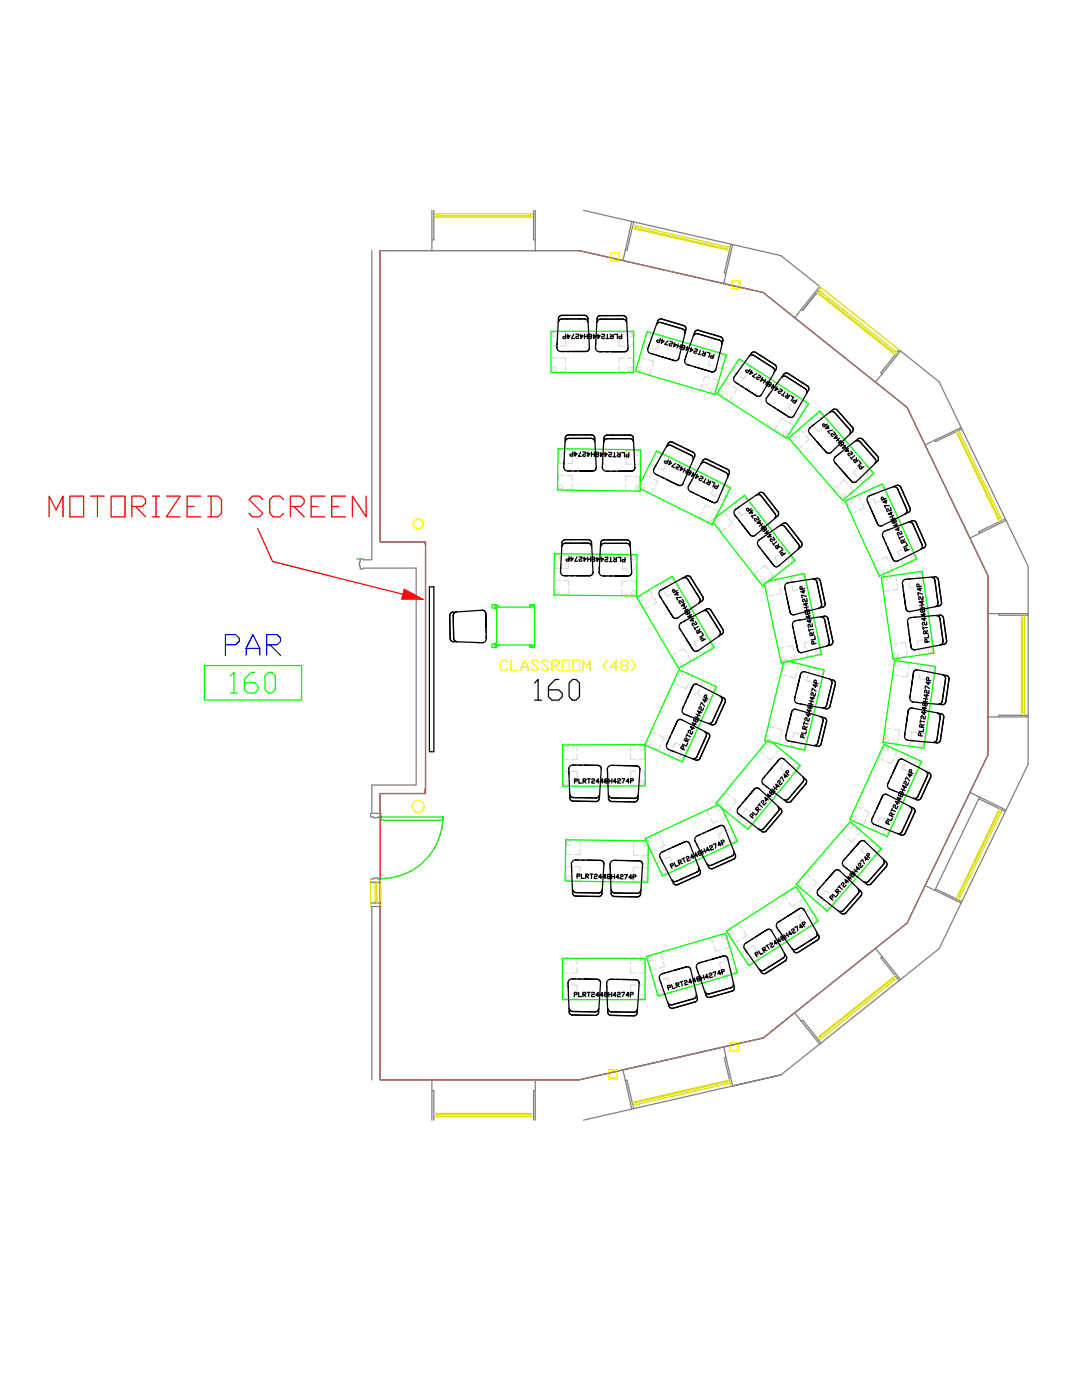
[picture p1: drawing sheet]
<svg xmlns="http://www.w3.org/2000/svg" width="216mm" height="279mm" viewBox="0 0 216 279" stroke-linecap="round" stroke-linejoin="round" font-family="sans-serif">
<defs><g id="words">
<text font-size="7.9" fill="#f00" x="8.5" y="104.4">MOTORIZED SCREEN</text>
<text font-size="7.9" fill="#0f0" x="44.8" y="139.7">160</text>
<text font-size="7.9" x="105.5" y="141.1">160</text>
<text font-size="7.5" fill="#00f" x="43.7" y="131.9">PAR</text>
<text font-size="5.3" fill="#0f0" x="98.8" y="135.1">CLASSROOM (48)</text>
</g></defs>
<!-- layer: AREA-ROOM-POLYLINE -->
<path d="M75.8 50h39.8l36.7 8.4 28.7 22.9 16.1 33.6v35.8l-16.1 33.5-28.7 23-36.8 8.3h-39.7v-57.1h9.1v-50.2h-9.1z" fill="none" stroke="#f00" stroke-width=".25"/>
<!-- layer: WALL-FULL -->
<g fill="none" stroke="#808080" stroke-width=".25">
<path d="M74.2 50v61.7h-1.7v-.1h-.6l-.2 1.3h.2v.6h.6v-.1h10.5v43.3h-8.8v5.6M86.2 42v8M86.6 42v5.9h-.4M106.5 42v5.9h.3M106.8 42v8M116.4 42l39.4 9M124.8 49.9l-.5 2.1M126.1 44.2l-1.3 5.7M126.4 44.3l-1.3 5.7-.3-.1M144.4 56.6l-28.8-6.6h-39.8v58.2h8.9v.3h.2v49h-.2v.9h-8.9v3.9M144.4 56.6l7.9 1.8 6.3 5M144.5 54.4h.1"/>
<path d="M144.5 54.4l.4 .1M144.9 54.5l-.5 2.1M145.9 48.7l-1.4 5.7M146.2 48.8l-1.3 5.7M155.8 51l7.8 6.2-3.7 4.5M163 58.4l-2.8 3.6M163.8 57.4l-3.6 4.6M158.6 63.4l16.1 12.8M158.7 63.2l-.1 .2M160.2 61.9l-.3-.2-1.3 1.7M174.7 76.3l6.3 5 3.6 7.5M175.8 74.4h.1"/>
<path d="M175.8 74.4l.3 .2M176.1 74.6l-1.4 1.7M176.1 74.6l3.6-4.6 7.7 6.2 4.4 9.1M179.4 69.8l-3.6 4.6M184.6 88.8l8.9 18.6M186.5 87.9l-1.9 .9M191.8 85.3l9 18.6M191.8 85.3l-5.3 2.6M191.9 85.6l-5.2 2.5-.2-.2M193.5 107.4l3.6 7.5v35.8l-3.6 7.4M195.3 106.1h.1M195.3 106.1l.2 .3"/>
<path d="M200.6 103.6l-5.3 2.5M200.8 103.9l4.3 9.1v39.5l-13.3 27.7M200.8 103.9l-7.3 3.5M197.1 122.5h8M199.3 122.5v.3h5.8M193.5 158.1l-8.9 18.6M193.5 158.1l2 1M193.6 158.1l.2 .2M194.9 158.8h.1M195.2 159h.1M195.3 159.4l-8.8 18.3M195.3 159.4l5.3 2.6"/>
<path d="M195.5 159.1l5.3 2.6M195.5 159.1h.1M195.5 159.1l-.2 .3M197.1 143.1h8M205.1 142.7h-5.8v.4M74 175.4h.6v-.2h.7v.2h.7M74 162.3h2v.7h-.7v.2l-1.3-.2zM74 176.1h2M184.6 176.7l-3.6 7.5-28.7 23-7.9 1.7 .5 2.1M184.6 176.7l1.9 1M186.5 177.7l5.3 2.5-4.4 9.1-23.8 19.1M186.7 177.4l5.2 2.5"/>
<path d="M74 180.9h2M74 180.2h2M74.2 180.9v34.6M75.8 180.9v34.6h39.8l8.7-2 .5 2.1M174.8 189.4l-.1-.1 1.4 1.6M175.8 191.2h.1M175.8 191.2l3.6 4.5M175.8 191.2l.3-.3 3.6 4.6M86.2 215.5v8M86.2 217.7h.4v5.8M106.8 215.5v8M106.8 217.7h-.3v5.8"/>
<path d="M124.8 215.6l1.3 5.7M124.8 215.6h.3l1.3 5.7M144.5 208.9l-20.5 4.7M144.9 211l1.3 5.7M144.9 211l-.4 .1 1.1 4.4M146.2 216.7l9.6-2.2-39.4 9M158.6 202.1l1.3 1.7M159.9 203.8l3.7 4.6-7.8 6.1M159.9 203.8l.3-.2 3.6 4.5"/>
</g>
<!-- layer: GLAZING -->
<g fill="none" stroke="#dd0" stroke-width=".25">
<path d="M86.6 42.7h19.9M86.6 43.3h19.9M87.1 42.7v.6M87.1 43.1h18.8M105.9 42.7v.6M126.1 45.5l18.9 4.3M126.3 44.9l18.8 4.3M126.8 45.4l18.2 4.2M126.9 45.1l-.2 .6M145 49.9l.6 .1M145.7 49.4l-.6-.2-.1 .7M163.4 57.9l-.4 .5 .5 .4"/>
<path d="M163.5 58.8l14.6 11.6M163.6 58.6l14.7 11.7M163.8 58.3l-.4-.4 .4-.5-.2-.2 16.1 12.8M163.8 58.3l-.3 .5M163.8 58.3l15.2 12M178.1 70.4l.5 .4M178.5 70l-.4 .4M179.4 69.8l-.4 .6M190.8 86.2l.3 .5M191.1 86.7l8.1 16.9M191.2 86.6l8.2 16.9M191.3 85.9l.3 .6"/>
<path d="M191.6 86.5l-.5 .2M191.6 86.5l8.1 16.8-.5 .3M199.2 103.6l.2 .5M199.7 103.3l.3 .6M203.8 122.8v19.9M203.8 123.4h.6M204.1 123.4v18.7M204.4 122.8v19.9M203.8 142.1h.6M74 175.4v5.5M74.8 176.1v4.1M75.2 176.1v4.1"/>
<path d="M76 175.4v5.5M191.1 178.8l.5 .3M191.6 179.1l-.3 .5M199.2 161.9l.5 .3-8.1 16.9M199.2 161.9l-8.4 17.5M199.4 162.1l-8.2 16.8M199.4 161.4l-.2 .5M200 161.7l-.3 .5M178.1 195.1l-15.1 12M178.1 195.1l.4 .5M178.3 195.3l-14.7 11.7M178.6 194.7l-.5 .4"/>
<path d="M179 195.2l-15.6 12.4M126.7 219.9l.1 .6M126.7 219.9l-.6 .1M145 215.7l.5-.2 .4 1.3M145 215.7l.1 .6M145 215.7l-18.3 4.2M145 215.9l-18.2 4.2M145.1 216.3l-18.3 4.2M145.7 216.1l-.6 .2M163.5 206.8l.3 .5M86.6 222.8h19.9M86.6 222.2h19.9"/>
<path d="M87.1 222.2v.6M87.1 222.4h18.8M105.9 222.2v.6M126.8 220.5l-.5 .1"/>
</g>
<!-- layer: COLUMNS -->
<g fill="none" stroke="#ff0" stroke-width=".25">
<path d="M121.8 50.5h1.8v1.7h-1.8zM122 50.6h1.5v1.4h-1.5zM146 56h1.7v1.7h-1.7zM146.1 56.1h1.5v1.5h-1.5zM121.4 213.5h1.7v1.8h-1.7zM121.5 213.6v1.5M121.5 213.6h1.5v1.5h-1.5M144.4 208.9l.1 .2M145.6 208v1.8M145.6 208h1.8v1.8h-1.8M145.7 208.1h1.5v1.5h-1.5z"/>
<circle cx="83.5" cy="104.6" r="1.02"/>
<circle cx="83.5" cy="104.6" r=".96"/>
<circle cx="83.4" cy="160.9" r="1.19"/>
</g>
<!-- layer: DOOR -->
<path d="M71.2 111.6h.7M88.4 163h-12.4v.7h12.4v-.7a12.3 12.3 0 0 1-12.5 12.4" fill="none" stroke="#00b800" stroke-width=".25"/>
<!-- layer: AFUTL-P -->
<g fill="none" stroke="#dcdcdc" stroke-width=".25">
<path d="M110.1 68v1h1.1M110.1 73.1v1.1h1.1M110.8 73.3h-.4l-.2 .4M110.8 66.5h-.4l-.2 .3M111 73.7l-.2 .3h-.4M111 66.8l-.2 .3h-.4M111.2 71.4h-1.1v1.1M111.2 66.3h-1.1v1M111.8 71.4h1.1v1.1M111.8 66.3h1.1v1M112.9 73.1v1.1h-1.1M112.9 68v1h-1.1"/>
<path d="M123.5 73.1v1.1h1.1M123.5 68v1h1.1M124.6 71.4h-1.1v1.1M124.6 66.3h-1.1v1M125.2 71.4h1.1v1.1M125.2 66.3h1.1v1M125.4 73.7l.2 .3h.3M125.4 66.8l.2 .3h.3M125.6 73.3h.3l.2 .4M125.6 66.5h.3l.2 .3M126.3 68v1h-1.1M126.3 73.1v1.1h-1.1"/>
<path d="M127.3 73l-.3 1 1 .3M127.9 73.3l-.4-.1-.2 .3M128 73.7l-.3 .3-.3-.1M128.7 68l-.2 1 1 .3M128.8 71.6l-1-.3-.3 1M129.4 71.8l1 .3-.3 1M129.9 66.7l-.4-.1-.3 .3M129.9 73.7l-.3 1-1-.3M129.9 67.1l-.2 .3-.4-.1M130.2 66.7l-1-.3-.3 1M130.9 66.9l1 .2-.3 1.1M131.4 68.8l-.3 1-1-.3"/>
<path d="M140.2 76.7l-.3 1 1 .3M141.6 71.8l-.3 1 1 .3M141.6 75.4l-1-.3-.3 1M141.8 77.8l.1 .3 .3 .1M142.1 77.5l.3 .1 .1 .4M142.3 75.6l1 .3-.3 1M142.8 77.5l-.3 1-1-.3M143.1 70.4l-1-.2-.3 1M143.6 78.5l.4 .2 .3-.1M143.7 78.1l.3-.1 .3 .2M143.7 71.2l.1 .3 .4 .2M143.7 70.6l1 .3-.3 1"/>
<path d="M143.8 77.6l-.5 .9 .9 .6M144 70.9l.4 .1 .1 .4M144.2 72.6l-.2 1-1.1-.3M145.6 76.8l-.8-.6-.6 .9M146.1 79.1l-.5 .9-.9-.6M146.2 77.1l.9 .6-.6 .9M146.6 73.3l-.5 .9 .8 .5M147.4 72.7l.3 .3 .3-.2M147.4 72.4l.3-.2 .3 .2M148.4 72.4l-.9-.5-.5 .8M148.9 74.8l-.5 .9-.9-.6M149 72.8l.9 .5-.6 .9"/>
<path d="M159.7 79.7l-.9-.6-.6 .9M111.4 96.6v1h1.1M111.5 91.4v1.1h1M112.1 96.8h-.3l-.2 .3M112.2 89.9h-.3l-.2 .3M112.3 97.1l-.2 .4-.4-.1M112.4 90.2l-.2 .4h-.4M112.5 94.9h-1l-.1 1M112.6 89.7h-1.1v1.1M113.2 94.9h1v1.1M113.2 89.7l1.1 .1v1M114.2 96.6v1.1l-1.1-.1"/>
<path d="M114.3 91.5l-.1 1h-1M124.8 96.8v1h1.1M124.9 91.6v1.1h1.1M125.9 95.1h-1l-.1 1M126 89.9h-1.1v1.1M126.6 95.1h1v1.1M126.6 89.9h1.1v1.1M126.7 97.3l.2 .4h.4M126.8 90.4l.2 .4h.4M126.9 97h.4l.2 .3M127 90.1h.4l.1 .4M127.6 96.8v1h-1.1"/>
<path d="M127.7 91.6l-.1 1.1h-1M128 96.3l-.4 .9 .9 .5M128.6 96.8l-.4-.2-.3 .2M128.6 97.2l-.3 .2-.4-.2M129.7 95.3l-.9-.5-.5 .9M130.3 95.5l1 .5-.5 1M130.3 91.7l-.4 .9 .9 .5M130.5 97.5l-.5 1-.9-.5M131.7 90.7l-.4-.2-.3 .2M131.7 91l-.3 .3-.4-.2M132 90.6l-.9-.4-.5 .9M132.6 90.9l1 .5-.5 .9"/>
<path d="M132.8 92.9l-.5 1-.9-.5M142.3 97.7l-.4 .9 .9 .5M144 96.6l-.9-.4-.5 .9M144.5 97.4v.4l.4 .2M144.6 96.9l1 .5-.5 .9M144.8 98.9l-.5 .9-.9-.4M144.8 97.2l.4 .2v.4M147.7 99.7l.8-.6 .7 .8M148.1 99.8l.2 .4 .4-.1M148.2 99.5l.4-.1 .2 .3M155.1 84.9l-.6 .9 .9 .5M156.4 86.3v.4l.3 .2"/>
<path d="M156.7 86.1l.3 .2v.4M156.9 84l-.9-.6-.5 .9M157.4 86.4l-.5 .8-.9-.5M157.5 84.4l.8 .5-.5 .9M157.9 80.5l-.6 .9 .9 .6M157.9 87.6l.3 .3 .4-.1M158.1 87.2l.3-.1 .3 .3M158.4 86.8l-.8 .6 .7 .8M158.7 88.7l.7 .8 .8-.7M158.9 86.3l.8-.7 .7 .8M160.1 80.5v.4l.3 .2M160.2 82l-.6 .9-.8-.6"/>
<path d="M160.2 80l.9 .6-.5 .9M160.4 80.4l.4 .2-.1 .4M160.8 86.9l.7 .8-.8 .7M162.3 83.4l-.8 .7 .7 .8M162.6 85.4l.7 .7 .8-.6M162.8 83l.8-.7 .7 .8M163.1 83.1l.3 .3 .4-.1M163.3 82.7l.3-.1 .3 .3M164.7 83.6l.7 .7-.8 .7M167.2 96.9l-.8 .7 .7 .8M167.5 98.9l.7 .8 .8-.7M167.7 96.5l.8-.7 .6 .8"/>
<path d="M168 98.6l-.2 .4 .3 .3M168.4 98.6l.2 .3-.1 .3M169.3 100h.4l.2 .4M169.6 97.1l.7 .8-.8 .6M169.8 99.6l-1 .5 .5 .9M170.4 99.4l.9-.5 .5 1M171.1 93.5l-.8 .7 .7 .8M171.4 95.5l.7 .8 .8-.7M171.6 93.1l.7-.7 .7 .8M173.2 94.1l-.2 .4 .3 .3M173.5 93.7l.7 .8-.8 .7M173.5 94.1l.3 .3-.1 .3"/>
<path d="M174.2 99.5l.5 .9 .9-.4M174.5 97.5l-1 .4 .5 1M175.1 97.2l.9-.4 .5 .9M175.4 97.4l.1 .4h.4M175.6 97.1h.4l.1 .4M176.7 98.3l.5 1-1 .4M110.7 117.5v1.1h1M110.8 112.4l-.1 1h1.1M111.4 117.7h-.4l-.2 .4M111.5 110.9h-.4l-.2 .3M111.6 118.1l-.2 .3h-.4M111.7 111.2l-.2 .3h-.4"/>
<path d="M111.8 115.8h-1.1v1.1M111.8 110.7h-1v1M112.4 115.9h1.1v1M112.5 110.7h1v1.1M113.5 117.6l-.1 1h-1M113.5 112.4v1.1l-1.1-.1M124.1 117.7v1h1.1M124.2 112.5v1.1h1M125.2 116h-1.1v1M125.2 110.8h-1v1.1M125.8 116h1.1v1.1M125.9 110.8h1v1.1"/>
<path d="M126 118.2l.1 .4h.4M126 111.4l.2 .3h.4M126.1 117.9h.4l.2 .3M126.2 111h.4l.2 .4M126.9 117.7l-.1 1.1-1-.1M126.9 112.5v1.1h-1.1M127.6 119.4l.2 .4h.4M127.8 119.1h.4l.2 .3M128.2 118.7l-.9 .6 .5 .9M128.7 118.4l.9-.5 .6 .9M130.5 119.3l.5 .9-.9 .6M132.6 118.1l.5 .9 .9-.5"/>
<path d="M132.6 116.1l-.9 .5 .6 .9M133.2 115.8l.9-.6 .5 1M133.5 116l.2 .3h.4M133.7 115.6h.4l.2 .3M135 116.7l.5 .9-.9 .5M140 102.3l-.4 .9 .9 .5M141.4 103.6l.1 .4 .3 .2M141.7 101.2l-.9-.4-.5 .9M141.8 103.4l.3 .2v.3M142.3 101.5l1 .5-.5 .9M142.5 103.5l-.5 1-.9-.5M142.6 104.1l.3 .3 .3-.1"/>
<path d="M142.8 103.7l.3-.1 .3 .4M143.1 103.3l-.8 .6 .6 .8M143.3 105.3l.7 .8 .8-.7M143.6 102.9l.9-.7 .6 .9M145.5 103.6l.6 .8-.8 .7M147.2 100.1l-.8 .7 .6 .8M147.4 102.1l.6 .8 .9-.6M149.6 100.4l.6 .8-.8 .7M151.3 113.9l-.8 .6 .6 .8M151.5 115.9l.7 .8 .8-.7M151.8 113.5l.9-.7 .6 .9M152 115.7l-.1 .3 .2 .3"/>
<path d="M152.4 115.6l.2 .3-.1 .4M152.9 116.6l.1 .4 .3 .1M153 118l.2 1 1-.2M153.2 116.3l.3 .1 .1 .4M153.7 116.1l-1.1 .2 .3 1M153.7 114.2l.6 .8-.8 .6M154.3 116l1-.3 .2 1.1M155.4 110.7l-.8 .7 .6 .8M155.6 112.7l.6 .8 .9-.6M155.7 117.4l.2 1-1 .2M155.9 110.3l.8-.6 .7 .8M157.5 111.4l-.2 .4 .3 .3"/>
<path d="M157.8 111l.6 .8-.8 .7M157.8 111.4l.3 .3-.2 .4M158 116.9l.3 1 1-.2M158.7 115l-1 .2 .2 1.1M159.3 114.9l1.1-.2 .2 1M159.6 115.1l.1 .4 .4 .1M159.9 114.9l.4 .1v.4M160.7 116.3l.2 1-1 .3M169.1 100.3l.2 .3 .4 .1M169.5 101.6l.5 1 .9-.5M172 100.5l.5 .9-1 .5M175.1 113.8l.4 1 1-.5"/>
<path d="M175.4 111.8l-1 .5 .4 .9M175.6 113.7l-.2 .3 .2 .4M175.9 111.6l1-.5 .4 1M176 113.8l.2 .3-.2 .3M176.3 115.6v.4l.4 .2M176.3 117l.1 1.1 1.1-.2M176.6 115.4l.3 .1 .1 .4M177.1 115.2l-1.1 .1 .2 1.1M177.6 112.7l.4 .9-.9 .5M177.7 115.1l1.1-.2 .1 1.1M179 116.6l.2 1.1-1.1 .1M179.8 111.7l.4 .9 1-.4"/>
<path d="M180 109.7l-.9 .4 .4 1M180.6 109.4l1-.4 .4 .9M181.4 116.3l.1 1 1.1-.1M181.9 110.9l-.2 .3 .1 .3M182.2 114.4l-1.1 .2 .2 1M182.3 110.9l.1 .4-.2 .3M182.3 110.5l.4 1-.9 .4M182.8 114.4l1.1-.2 .1 1M183.1 114.6v.4l.4 .2M183.4 114.4l.3 .2 .1 .3M184.1 115.9l.2 1-1.1 .2M128.1 120.7l.6 .9 .9-.5"/>
<path d="M134.9 135.4l-.5 1 1 .4M134.9 132.3l.6 .9 .9-.6M135 130.3l-.9 .5 .5 .9M135.5 132.1l-.2 .4 .2 .3M135.5 129.9l.9-.5 .6 .9M135.6 134.2l-.1 .4 .2 .3M135.8 132.1l.2 .4-.2 .3M136 134.2l.2 .3-.1 .4M136.5 134.3l-.9-.4-.5 .9M137.1 134.6l1 .4-.5 1M137.3 130.9l.5 .9-.9 .5M137.4 136.6l-.5 .9-.9-.4"/>
<path d="M139.4 129.7l.5 .9 .9-.6M139.4 127.7l-.9 .5 .6 .9M139.6 137.5l-.5 1 1 .4M140 127.3l.9-.5 .5 .9M141.2 136.4l-.9-.4-.5 1M141.4 128.7l-.2 .3 .2 .3M141.7 128.3l.6 .9-.9 .5M141.8 128.7l.2 .3-.2 .3M141.8 136.7l1 .4-.5 1M141.9 137.1l-.2 .3 .2 .4M142.1 138.7l-.5 .9-.9-.4M142.3 137l.2 .4-.2 .3"/>
<path d="M155.8 131.1l.2 1 1-.2M156.2 133.6l-.3 1 1.1 .3M156.3 131.1l-.3 .3 .1 .4M156.5 129.2l-1.1 .2 .3 1M156.7 131.2l.1 .4-.3 .3M156.7 132.3l-.1 .4 .3 .3M157.1 132.2l.2 .3v.4M157.1 129.1l1-.3 .2 1.1M157.6 132.2l-1-.2-.3 1M158.2 132.4l1.1 .2-.3 1M158.5 130.5l.2 1-1 .3M158.9 134.3l-.3 1-1-.3"/>
<path d="M160.8 130l.3 1 1-.2M161.2 134.8l-.2 1.1 1 .2M161.5 128.1l-1 .2 .2 1.1M162.1 128l1.1-.2 .2 1M162.6 133.4l-1-.2-.2 1M163.1 129.7l-.3 .2v.4M163.3 133.6l1 .2-.3 1.1M163.4 133.9l-.1 .4 .3 .3M163.4 129.8l.1 .4-.3 .2M163.5 129.4l.2 1.1-1 .2M163.7 133.8l.3 .3-.1 .4M163.9 135.5l-.3 1-1-.2"/>
<path d="M178.2 130.3l.1 1 1.1-.1M178.4 133.7l-.1 1 1 .2M178.7 130.4l-.3 .2 .1 .4M178.8 132.4l-.1 .3 .4 .3M179 128.5l-1 .1 .1 1M179.1 130.5v.4l-.3 .2M179.2 132.2l.3 .3-.1 .3M179.6 128.4l1.1-.2 .1 1.1M179.7 132.2l-1-.2-.2 1.1M180.3 132.3l1.1 .1-.2 1.1M180.9 129.9l.2 1-1.1 .2M181.2 134.1l-.2 1-1-.1"/>
<path d="M183.3 129.5l.1 1.1 1.1-.2M183.5 134.4l-.1 1.1 1 .1M184.1 127.7l-1 .2 .1 1M184.7 127.6l1.1-.1 .1 1M184.8 132.9l-1-.1-.2 1M185.5 133l1 .1-.2 1.1M185.5 129.4l-.3 .2 .1 .4M185.6 133.3v.4l.3 .3M185.9 129.5v.4l-.3 .2M186 133.2l.3 .2-.1 .4M186 129.2l.2 1-1.1 .1M186.3 134.8l-.2 1.1-1-.2"/>
<path d="M112.4 150.5v1.1h1.1M112.4 155.7v1h1.1M112.5 149.3l.2 .4h.4M112.6 156.2l.2 .4h.3M112.7 149h.4l.2 .3M112.8 155.9h.3l.2 .3M113.5 148.8h-1.1v1.1M113.5 154h-1.1v1M114.1 148.8h1.1v1.1M114.1 154h1.1v1M115.2 150.5v1.1h-1.1M115.2 155.7v1h-1.1"/>
<path d="M125.8 150.5v1h1.1M125.8 155.6v1.1h1.1M126.9 148.8h-1.1v1M126.9 153.9h-1.1v1.1M127.5 148.8h1.1v1M127.5 153.9h1.1v1.1M128.2 149h-.3l-.2 .3M128.3 155.8h-.4l-.2 .4M128.4 149.3l-.1 .3h-.4M128.5 156.2l-.2 .3h-.4M128.6 150.5v1h-1.1M128.6 155.6v1.1h-1.1"/>
<path d="M129.3 147.6l-.4 1 .9 .4M129.7 148h-.4l-.1 .4M130 148.3l-.2 .3-.4 .1M131 146.5l-1-.4-.4 .9M131.6 146.8l.9 .4-.4 1M131.8 148.8l-.4 .9-1-.4M134 149.8l-.4 .9 .9 .4M135.7 148.6l-1-.4-.4 1M136 150.8h-.4l-.2 .4M136.2 151.1l-.2 .4h-.3M136.3 148.9l.9 .4-.4 1M136.5 150.9l-.4 .9-1-.4"/>
<path d="M143.8 159.5l-.7 .8 .8 .6M144.1 159.9l-.4-.1-.2 .3M145.7 158.8l-.8-.6-.7 .8M146.2 159.2l.8 .7-.7 .8M152.3 149.1l-.7 .8 .8 .7M153 146.6l-.2 1.1 1 .2M153.3 148.2l-.2 .3 .1 .3M153.5 146.9l-.4 .1-.1 .4M153.7 148.2l.1 .4-.2 .3M153.8 147.2l-.1 .4-.4 .1M154.2 148.5l-.8-.7-.7 .8M154.4 150.8l-.7 .9-.8-.7"/>
<path d="M154.5 145.2l-1.1-.2-.2 1M154.7 148.9l.8 .6-.7 .9M155.1 145.4l1 .2-.2 1.1M155.7 147.3l-.2 1-1.1-.2M156.3 152.4l-.7 .8 .8 .7M158 147.9l-.2 1 1 .2M158.2 151.7l-.8-.6-.7 .8M158.4 154.1l-.7 .8-.8-.6M158.6 152.5l-.2 .3 .1 .4M158.7 152.1l.8 .7-.7 .8M159 152.6l.1 .3-.2 .3M159.5 146.5l-1.1-.3-.2 1"/>
<path d="M160.1 146.6l1 .3-.2 1M160.2 148.5l-.4 .1-.1 .4M160.5 148.8l-.1 .4-.4 .1M160.7 148.5l-.2 1-1.1-.2M175.8 150.3l-.5 1 1 .4M176.5 149.1l-.1 .4 .2 .3M176.5 147l-.1 1 1 .2M176.9 149.1l.2 .3-.1 .4M177 147.2l-.3 .1-.1 .4M177.3 147.4v.4l-.4 .2M177.4 149.2l-.9-.4-.4 .9M177.8 145.4l-1-.1-.2 1"/>
<path d="M178 149.5l1 .4-.4 1M178.3 151.5l-.5 .9-.9-.4M178.4 145.5l1.1 .2-.2 1M179.2 147.4l-.1 1-1-.1M180.5 152.5l-.5 .9 1 .4M181.6 147.7l-.1 1 1 .2M182.1 151.3l-.9-.4-.5 1M182.7 151.6l1 .5-.5 .9M182.8 152l-.2 .3 .2 .4M182.9 146.2l-1-.2-.2 1.1M183 153.6l-.5 1-.9-.5M183.2 152l.2 .3-.2 .3"/>
<path d="M183.5 146.3l1.1 .1-.2 1.1M183.8 148.2l-.3 .1-.1 .4M184.1 148.4v.4l-.4 .1M184.3 148.1l-.1 1-1-.1M113 174.6l-.1 1.1h1.1M113 169.5v1h1.1M113.1 175.2l.2 .3h.4M113.2 168.3l.2 .3h.3M113.3 174.8h.4l.1 .4M113.4 168h.4l.1 .3M114 172.9h-1v1.1M114.1 167.8h-1l-.1 1"/>
<path d="M114.7 172.9l1 .1v1M114.7 167.8h1.1v1.1M115.7 174.7v1h-1.1M115.8 169.5v1.1l-1.1-.1M126.4 174.8l-.1 1.1h1.1M126.4 169.7v1h1.1M127.4 173.1h-1v1.1M127.5 168h-1l-.1 1M128.1 173.1h1v1.1M128.2 168h1v1M128.8 175h-.4l-.2 .4M128.9 168.2h-.4l-.2 .3"/>
<path d="M129 175.4l-.2 .3h-.4M129.1 168.5l-.2 .3h-.4M129.1 174.8v1.1h-1.1M129.2 169.7v1h-1.1M129.3 167.9l.3 .2 .3-.2M129.3 167.5l.4-.2 .3 .2M129.7 169l.4 .9 1-.4M129.9 167l-1 .5 .5 .9M130.5 166.7l.9-.4 .5 1M131.8 173.7l.5 .9 .9-.4M132.1 171.7l-1 .4 .5 1M132.1 167.8l.5 1-1 .4"/>
<path d="M132.2 174.1l.3 .2 .3-.1M132.2 173.7l.4-.1 .3 .2M132.6 171.4l1-.4 .4 .9M134.3 172.5l.5 1-1 .4M141.8 163.3l.5 1 .9-.4M142.1 161.4l-1 .4 .4 1M142.6 161.1l1-.4 .4 .9M143.4 161l-.4 .1v.4M143.7 161.2v.4l-.4 .1M144 168l.4 1 1-.5M144.2 166l-.9 .5 .4 .9M144.2 160.3l-.2 .3-.4-.1"/>
<path d="M144.3 162.2l.5 .9-1 .5M144.8 165.8l1-.5 .4 1M145.9 161.2l-.7 .8-.8-.6M146.3 167.2l-.4 .1v.4M146.5 166.9l.4 .9-.9 .5M146.6 167.4v.4l-.4 .2M147.8 162.7l-.7 .9 .8 .6M149.4 164.3l-.4-.1-.2 .3M149.5 164.6l-.2 .3h-.4M149.7 162.1l-.9-.7-.6 .8M149.9 164.5l-.7 .8-.8-.7M150.2 162.5l.8 .7-.7 .8"/>
<path d="M157.4 178.1l-.9 .5 .5 .9M157.9 177.7l.9-.6 .6 .9M158.6 177.5l-.3 .2v.4M159 177.6v.4l-.4 .2M159.7 178.6l.6 .8-.9 .6M159.8 175.6l-.7 .8 .8 .7M160.1 176.1l-.4-.1-.3 .3M160.2 176.5l-.3 .2h-.3M161.7 175l-.8-.6-.7 .7M161.9 177.4l-.7 .8-.8-.7M162.2 175.5l.8 .7-.7 .8M163.7 179l-.7 .8 .8 .7"/>
<path d="M165.6 178.4l-.8-.7-.7 .8M166.1 178.8l.8 .7-.7 .8M168.6 165.5l-.7 .8 .8 .7M169.6 164.6l-.3 .3 .2 .3M170 164.7l.1 .3-.2 .3M170.2 162.5l-.4 1 .9 .4M170.5 164.9l-.8-.7-.7 .8M170.6 162.9h-.4l-.1 .3M170.6 167.3l-.6 .8-.8-.7M170.8 163.2l-.1 .3-.4 .1M171 165.3l.8 .7-.7 .8M171.9 161.4l-1-.4-.4 .9"/>
<path d="M172.5 168.9l-.7 .8 .8 .7M172.5 161.7l.9 .4-.4 1M172.7 163.6l-.4 1-1-.4M174.4 168.3l-.8-.7-.7 .8M174.5 170.7l-.6 .8-.8-.7M174.8 169.1l-.3 .3 .2 .3M174.9 168.7l.8 .7-.7 .8M174.9 164.6l-.4 1 .9 .4M175.2 169.2l.1 .3-.2 .3M176.6 163.5l-1-.4-.4 1M176.9 165.7h-.4l-.2 .4M177.1 166l-.2 .4h-.3"/>
<path d="M177.2 163.8l.9 .4-.4 1M177.4 165.8l-.4 .9-1-.4M112.4 193.1v1.1h1.1M112.4 198.3v1h1.1M112.5 191.9l.2 .4h.4M112.5 198.8l.2 .4h.4M112.7 191.6h.4l.2 .3M112.7 198.5h.4l.2 .3M113.5 196.6h-1.1v1M113.5 191.4h-1.1v1.1M114.1 191.4h1.1v1.1M114.1 196.6h1.1v1"/>
<path d="M115.2 193.1v1.1h-1.1M115.2 198.3v1h-1.1M125.8 193.1v1.1h1.1M125.8 198.3v1h1.1M126.9 191.4h-1.1v1.1M126.9 196.6h-1.1v1M127.5 196.6h1.1v1M127.5 191.4h1.1v1.1M128.2 191.6h-.4l-.1 .3M128.2 198.5h-.4l-.1 .3M128.4 191.9l-.2 .4h-.4M128.4 198.8l-.2 .4h-.4"/>
<path d="M128.6 193.1v1.1h-1.1M128.6 198.3v1h-1.1M129.5 191.5l.2 .2 .4-.1M129.6 191.1l.3-.1 .3 .2M129.7 192.6l.3 1 1-.3M130.2 190.7l-1 .3 .3 1M130.8 190.5l1-.3 .3 1M131.1 197.6l.3 1 1-.3M131.4 198.1l.3 .2 .4-.1M131.5 197.7l.4-.1 .2 .2M131.7 195.7l-1.1 .3 .3 1M132.3 195.5l1-.3 .3 1"/>
<path d="M132.3 191.9l.3 1-1 .3M133.8 196.8l.3 1-1 .3M142.5 188.9l.3 1 1-.3M143.1 186.9l-1 .3 .3 1M143.7 186.7l1-.2 .3 1M144 193.8l.3 1 1-.3M144.4 186.7l-.3 .1-.1 .4M144.5 191.9l-1 .3 .3 1M144.7 187l-.1 .4-.3 .1M145.1 191.7l1.1-.3 .2 1M145.2 188.1l.3 1-1 .3M146.1 185.3l-.9 .6 .6 .9"/>
<path d="M146.1 187.3l.6 .9 .9-.6M146.2 185.8l-.3-.2-.3 .2M146.3 186.2l-.4 .2-.3-.2M146.4 193.3l-.4 .1-.1 .4M146.6 185l.9-.6 .6 .9M146.6 193l.3 1-1 .3M146.7 193.6l-.1 .4-.4 .1M148.4 185.8l.6 .9-.9 .6M148.9 189.6l-.9 .6 .6 .9M148.9 191.6l.6 .9 .9-.6M149.4 189.3l.9-.6 .6 .9M149.9 191.6l-.3-.2-.3 .2"/>
<path d="M150 192l-.4 .2-.3-.2M151.2 190.1l.6 .9-.9 .6M157.4 180l.6 .9 .8-.5M160.1 182.4l-.8 .6 .5 .8M160.2 184.4l.5 .9 .9-.6M160.7 182l.9-.5 .5 .9M162.3 183.2l-.3 .3v.3M162.5 182.9l.6 .9-.9 .6M162.7 183.4v.4l-.3 .2M165.3 180.6l-.4-.1-.3 .3M165.4 181l-.3 .2h-.3M165.8 180.8l-.7 .8-.8-.7"/>
</g>
<g fill="none" stroke="#0f0" stroke-width=".25">
<path d="M109.9 66.1h16.5v8.3h-16.5zM129.1 66.2l15.8 4.6-2.3 7.9-15.8-4.6zM147.5 71.6l13.9 8.9-4.5 7-13.9-8.9zM111.4 89.5l16.5 .3-.2 8.2-16.5-.2zM131 89.9l14.8 7.4-3.7 7.4-14.8-7.4zM157.4 87.4l6.2-5.4 10.8 12.5-6.2 5.4zM168.6 100l7.5-3.5 6.9 15.1-7.5 3.4zM110.6 110.5l16.5 .2-.1 8.2-16.5-.1zM127 119.2l7.2-4.2 8.3 14.2-7.1 4.2zM142 103.9l6.6-5.1 10.1 13.1-6.6 5zM152.4 116.2l8.1-1.7 3.4 16.1-8 1.7zM175.8 115.2l8.2-1.2 2.4 16.3-8.2 1.2z"/>
<path d="M135.5 133.6l7.5 3.5-6.8 15-7.5-3.4zM156.5 131.8l8 1.9-3.9 16-8-1.9zM178.5 131.8l8.2 1.2-2.4 16.3-8.1-1.1zM112.2 148.7l16.5-.1 .1 8.3h-16.5zM153.3 147.6l6.4 5.2-10.4 12.7-6.4-5.2zM176.4 148.5l7.5 3.5-6.8 15-7.6-3.5zM112.9 167.6l16.5 .2-.1 8.3-16.5-.3zM128.7 167.4l15-7 3.4 7.5-14.9 7zM169.7 164l6.2 5.4-10.8 12.5-6.2-5.5zM112.2 191.3h16.5v8.2h-16.5zM129 190.9l15.8-4.7 2.3 8-15.8 4.6zM145 185.8l13.8-8.9 4.5 6.9-13.9 9z"/>
</g>
<!-- layer: AFUTL-P-TN -->
<g fill="none" stroke="#000" stroke-width=".25">
<path d="M112.9 66.7v.9h-.4l-.2-.2 .2-.3h.4M113.3 66.7v.9l.4-.6h-.5M114.5 66.7l-.5 .9h.6M114.9 66.7h.6v.3l-.6 .3 .1 .3 .5-.2M115.9 66.7v.9l.4-.6h-.5M116.6 67.1h.6M116.6 66.7v.9M117.2 66.7v.9M117.6 67.1l-.1-.1 .1-.3h.3l.1 .3-.4 .1-.1 .3 .4 .2 .1-.2-.1-.3M118.5 66.7v.9l.4-.6h-.6M119.3 66.7v.9l.5-.6h-.6M120 66.7h.6v.3l-.6 .3 .2 .3 .4-.2"/>
<path d="M120.9 67.6h.6M121.2 66.7v.9M121.8 66.7l.4 .4M122.3 66.7v.9h-.4l-.1-.2 .1-.3h.4M122.6 66.7h.6v.9M124.1 66.7v.9h-.5l-.1-.2 .1-.3h.5M131.8 67.6l-.3 .8-.4-.1-.1-.2 .2-.2 .4 .1M132.2 67.7l-.3 .8 .6-.4-.5-.2M133.3 68l-.7 .7 .6 .2M133.7 68.1l.5 .2v.3h-.5l-.2 .2 .4 .3 .1-.1M134.7 68.4l-.3 .8 .6-.4-.6-.1M135.2 69l.6 .2"/>
<path d="M135.3 68.6l-.2 .8M135.9 68.8l-.2 .8M136.2 69.3l-.1-.3 .2-.1 .4 .3-.2 .2h-.5l.1 .3h.4v-.3M137.1 69.1l-.2 .9 .6-.5-.6-.1M138 69.4l-.3 .8 .6-.4-.6-.2M138.6 69.6l.6 .1-.1 .3h-.4l-.3 .3 .4 .2 .2-.1M139.2 70.7l.6 .1M139.7 69.9l-.2 .8M140.3 70.1l.3 .5M140.8 70.2l-.2 .9-.4-.2-.1-.1 .2-.3 .4 .1M141.1 70.3l.6 .2-.3 .8M142.5 70.7l-.3 .8-.4-.1-.1-.2 .3-.2 .4 .1"/>
<path d="M149.6 73.7l-.4 .7-.4-.2v-.2l.3-.2 .3 .3M150 73.9l-.5 .8 .7-.3-.5-.3M151 74.6l-.9 .5 .5 .3M151.3 74.8l.5 .3-.1 .3-.5-.2-.3 .2 .3 .4 .2-.1M152.2 75.3l-.5 .8 .7-.3-.5-.3M152.5 76.1l.5 .3M152.8 75.7l-.5 .8M153.3 76l-.5 .8M153.4 76.6v-.3l.5 .1-.1 .3-.4-.1-.3 .2 .3 .3h.2v-.3M154.3 76.7l-.4 .8 .7-.3-.5-.3M155.1 77.2l-.5 .7 .7-.2-.5-.3M155.7 77.6l.5 .3-.2 .2-.4-.1-.3 .2v.2l.5 .1"/>
<path d="M155.9 78.8l.5 .3M156.6 78.2l-.4 .7M157.1 78.5l.1 .6M157.6 78.8l-.5 .7-.3-.2-.1-.2 .3-.1 .4 .2M157.8 79l.5 .3-.4 .7M159 79.8l-.4 .7-.4-.3v-.2l.3-.1 .3 .2M114.3 90.2v.8h-.4l-.2-.1 .2-.3h.4M114.7 90.2v.8l.5-.5h-.6M115.9 90.2l-.5 .9h.6M116.3 90.2h.6v.3l-.5 .1-.1 .3 .1 .2 .5-.2M117.3 90.2v.9l.4-.6h-.5M118 90.7h.6"/>
<path d="M118 90.2v.9M118.6 90.2v.9M119 90.7l-.1-.3 .4-.1 .2 .2-.5 .2-.1 .3 .4 .1 .2-.3-.2-.1M119.9 90.3v.8l.4-.5-.6-.1M120.7 90.3v.8l.5-.5h-.6M121.5 90.3h.5l-.1 .4-.4 .2 .1 .2 .4-.1M122.3 91.2h.6M122.6 90.3v.9M123.2 90.3l.4 .4M123.8 90.3l-.1 .9h-.4l-.1-.2 .1-.3h.4M124 90.3h.6v.9M125.5 90.3v.9h-.5l-.1-.2 .1-.2h.5"/>
<path d="M133.4 91.8l-.4 .8-.4-.2v-.2l.2-.2 .4 .2M133.8 92l-.4 .8 .6-.4-.5-.2M134.8 92.5l-.8 .6 .5 .2M135.2 92.7l.5 .2-.3 .4-.5-.1v.3l.5 .1M136.1 93.1l-.4 .8 .6-.3-.5-.3M136.5 93.8l.5 .3M136.7 93.5l-.4 .7M137.2 93.7l-.3 .8M137.4 94.3v-.3h.5v.4h-.7v.3h.5v-.3M138.4 94.3l-.4 .8 .6-.4-.5-.2M139.2 94.7l-.4 .7 .6-.3-.5-.2M139.8 95l.5 .3-.3 .3-.5-.1v.3l.5 .1"/>
<path d="M140.2 96.1l.5 .3M140.8 95.5l-.4 .8M141.3 95.8l.2 .5M141.9 96l-.4 .8-.4-.2-.1-.2 .3-.2 .4 .2M142.1 96.1l.5 .3-.4 .8M143.4 96.8l-.4 .8-.4-.2v-.2l.2-.2 .4 .2M165.1 84.6l-.7 .6-.3-.3v-.2l.4-.1 .2 .3M165.3 85l-.6 .5h.7l-.4-.4M166.1 85.8l-.9 .3 .3 .4M166.4 86.2l.4 .4-.3 .2-.6-.3-.1 .3 .4 .3M167 86.9l-.6 .6 .7-.1-.4-.4M167.2 87.7l.4 .5"/>
<path d="M167.5 87.5l-.6 .5M167.8 88.5l.2-.3 .3 .2-.1 .3-.4-.2-.3 .1 .2 .4 .3-.1v-.2M167.9 87.9l-.7 .6M168.7 88.9l-.6 .5h.7l-.4-.4M169.3 89.5l-.7 .6 .8-.1-.4-.4M169.7 91.3l.3 .4M169.8 90.1l.3 .4-.2 .2-.4-.2h-.3l.2 .4 .2 .1M170.5 90.9l-.6 .6M170.9 91.4l-.1 .6M171.3 91.8l-.7 .6-.3-.4v-.2h.3l.3 .3M171.4 92l.4 .4-.6 .6M172.4 93.1l-.7 .6-.2-.4v-.2l.3-.1 .3 .4"/>
<path d="M176.6 99.9l.3 .5-.7-.2 .8-.3M176.8 99.5l-.8 .3-.2-.4 .1-.1h.3l.2 .4M113.5 111.1v.9h-.4l-.1-.2 .1-.2h.4M114 111.1v.9l.4-.6h-.6M115.1 111.2l-.4 .8h.6M115.6 111.2h.5v.3l-.6 .2 .2 .3 .4-.1M116.6 111.2l-.1 .8 .5-.5h-.6M117.3 111.6h.5M117.3 111.2v.8M117.8 111.2v.8M118.3 111.6l-.2-.3 .5-.1 .1 .3-.6 .3 .2 .2 .4-.1-.1-.3M119.1 111.2v.9l.5-.6h-.6"/>
<path d="M120 111.2v.9l.4-.6h-.6M120.7 111.2h.6v.3l-.6 .3 .1 .3 .5-.2M121.6 112.1h.5M121.9 111.2l-.1 .9M122.4 111.2l.5 .5M123 111.2v.9h-.4l-.2-.2 .2-.2h.4M123.3 111.2h.6v.9M124.7 111.3v.8h-.4l-.2-.1 .2-.3h.4M135.1 117.9l-.7 .4-.2-.4v-.2h.3l.3 .4M135.3 118.2l-.7 .5h.7l-.3-.5M135.9 119.2l-.9 .1 .3 .5M136.1 119.6l.3 .5-.4 .1-.3-.3-.2 .2 .3 .3"/>
<path d="M149.9 101.5l-.7 .6-.3-.4 .1-.2h.3l.3 .3M150.2 101.9l-.7 .5h.7l-.4-.5M150.9 102.8l-1 .2 .4 .4M151.1 103.1l.4 .5-.3 .1-.3-.2-.3 .1-.1 .2 .4 .2M151.7 103.9l-.6 .5h.7l-.4-.4M151.8 104.7l.4 .5M152.2 104.5l-.7 .5M152.4 105.5l.2-.3 .4 .3-.2 .3-.4-.3-.3 .1 .2 .4h.2l.1-.2M152.5 104.9l-.7 .6M153.3 105.9l-.7 .6h.7l-.3-.5M153.8 106.6l-.6 .6 .7-.1-.4-.4M154.1 108.4l.4 .5"/>
<path d="M154.3 107.2l.3 .4-.2 .2-.6-.3-.1 .3 .4 .3M155 108.1l-.7 .5M155.3 108.6v.6M155.7 109l-.7 .5-.3-.3 .1-.2 .3-.1 .2 .4M155.9 109.2l.3 .5-.7 .5M156.7 110.4l-.6 .5-.3-.3v-.2l.3-.1 .3 .3M160.3 117.8l.1 .6-.6-.3 .8-.2M160.5 117.5l-.8 .1-.1-.4 .1-.1h.3l.1 .5M160.9 119l-1-.2 .1 .5M160.9 119.4l.2 .6h-.3l-.2-.3-.4-.1v.4l.2 .1M177.4 100.9h-.9l.2 .5M177.6 101.3l.3 .5-.5 .1-.3-.4-.2 .3 .3 .3"/>
<path d="M177.7 102.2l.2 .5-.7-.1 .8-.4M177.9 103.1l.3 .5M178.3 102.9l-.8 .3M178.4 104l.2-.3 .3 .3-.2 .3-.5-.4-.2 .2 .3 .4 .2-.3M178.6 103.4l-.8 .3M178.8 104.6l.2 .5-.7-.2 .8-.3M179.1 105.3l.3 .6-.7-.2 .8-.4M179.3 107.1l.3 .6M179.8 106l.2 .5-.3 .1-.3-.3h-.3l.1 .4 .1 .1M180.2 107l-.8 .4M180.5 107.6l-.2 .5M180.7 108.1l-.8 .3-.2-.4 .1-.1h.3l.2 .4"/>
<path d="M180.8 108.3l.3 .6-.8 .3M181.4 109.6l-.8 .4-.1-.4v-.2h.4l.1 .4M183.6 117.3l.1 .6-.6-.3 .8-.2M183.8 117l-.8 .1-.1-.4 .1-.1 .4 .1v.4M184 119.9v.6l-.6-.4 .9-.1M184.1 118.6l-.9-.3v.5M184.1 119l.1 .6h-.3l-.2-.4-.3-.1-.1 .5 .2 .1M136.6 121.3l.3 .5M136.7 120.4l-.8 .5 .7 .1-.3-.5M137 121.1l-.7 .4M137.2 122.1v-.1l.3-.1 .1 .5h-.3l-.3-.3-.2 .3 .3 .3 .2-.3M137.3 121.6l-.7 .4"/>
<path d="M138 122.7l-.8 .4 .7 .1-.3-.5M138.4 123.4l-.7 .4 .7 .1-.3-.5M138.5 125.2l.2 .5M138.8 124l.3 .5-.3 .2-.3-.3h-.4l.1 .4 .2 .1M139.3 125l-.7 .5M139.6 125.5l-.1 .6M139.9 126l-.7 .4-.2-.3v-.2h.3l.3 .3M140.1 126.3l.3 .4-.8 .5M140.8 127.5l-.7 .4-.3-.3 .1-.2 .3-.1 .2 .4M140.8 139.3l.2-.4-.2-.2h-.2l-.1 .4 .7 .4M140.9 139.6l-.3 .6-.3-.7 .8 .4M160.8 120.3l.2 .6-.7-.3 .9-.2"/>
<path d="M160.9 121.2l.1 .6M161.1 122.2l.2-.2 .2 .1v.4h-.3l-.3-.4-.2 .2v.2l.3 .1 .2-.1M161.3 121.1l-.8 .2M161.4 125.5l.1 .5M161.4 122.8l.1 .6-.6-.3 .8-.2M161.4 121.7l-.8 .1M161.5 139.8l.8 .3M161.6 123.7l.1 .5-.7-.3 .9-.1M161.9 140l-.1 .5M162 137.9l.1-.6 .7 .7M162 124.5l.1 .5-.2 .1-.4-.5-.3 .2 .2 .4M162.2 139.1l-.1 .6-.4-.5 .8 .2"/>
<path d="M162.3 125.6l-.9 .2M162.4 126.1l-.3 .6M162.5 126.7l-.8 .2-.1-.4 .1-.2 .3 .1 .1 .4M162.6 127l.1 .5-.9 .2M162.7 138.4l-.1 .5h-.3v-.5l-.3-.2-.1 .1v.5M162.8 136.3l.1-.4-.3-.2-.1 .1-.1 .4 .8 .2M162.9 136.6l-.2 .6-.4-.6 .8 .3M162.9 128.4l-.9 .2-.1-.5 .1-.1 .4 .1v.4M183.9 120.8l.1 .5M184.1 121.8l.3-.2 .2 .4-.3 .2-.2-.4-.3-.1-.1 .4 .2 .1 .2-.2M184.1 125.1l.1 .5M184.2 140l.9 .1"/>
<path d="M184.3 139.4l.8 .1M184.3 122.4l.1 .6-.6-.3 .8-.2M184.4 120.7l-.9 .1M184.5 121.3l-.9 .1M184.5 123.3v.6l-.6-.4 .9-.1M184.7 139.5l-.1 .5M184.9 124.1v.6h-.2l-.2-.4-.3-.1-.1 .5 .1 .1M185 138.6l-.1 .6-.5-.5 .8 .1M185 125.2l-.8 .2M185.1 125.8l-.4 .5M185.2 126.4l-.9 .1v-.4l.1-.2 .3 .1 .1 .4M185.2 126.7l.1 .5-.8 .1"/>
<path d="M185.2 135.8l.1-.5-.3-.1-.1 .1-.1 .4 .9 .1M185.4 136.1l-.1 .5-.5-.5 .8 .2M185.4 137.8l-.1 .6-.3-.1-.2-.6-.3 .1 .1 .5M185.4 128.1l-.8 .1-.1-.4 .1-.2 .3 .1 .1 .4M185.5 137.4l-.8-.6-.1 .6M114.6 155.9h.5l.1-.3-.1-.2h-.5v.9M115.5 155.4v.9h.6M116.4 155.9h.4l.1-.3-.1-.2h-.4v.9M116.5 155.9l.4 .4M117.5 155.4v.9M117.8 155.4h-.6M118.1 155.6l.1-.2 .5 .2-.2 .3-.4 .1v.3h.6"/>
<path d="M119.5 156h-.6l.5-.6v.9M120.4 156h-.6l.4-.6v.9M121.1 155.8l.1 .3-.4 .2-.1-.3 .5-.3-.1-.3-.4 .2 .1 .3M121.5 155.4v.9M122.1 155.4v.9M122.1 155.8h-.6M123 156h-.6l.4-.6v.9M123.2 155.6l.5-.2 .1 .3-.6 .3v.3h.6M124.1 155.4h.6l-.5 .9M125.5 156h-.5l.4-.6v.9M125.8 155.8h.4l.2-.3-.2-.1h-.4v.9M136.2 149.5l.2-.4-.2-.3-.2 .1-.2 .4 .8 .4"/>
<path d="M136.9 147.9l.2-.4-.2-.2-.2 .1-.2 .3 .8 .4M137 146.7l.8 .4M137.1 146.4l-.2 .6M137.2 148.4l-.2 .5-.8-.4M137.6 147.6l-.6 .2M138.3 146l-.3 .5-.3-.3v-.4h-.3v.4M138.4 145.1l-.3 .5-.3-.6 .8 .4M138.7 143l.8 .4M138.7 144.3l-.2 .6-.4-.7 .8 .4M138.9 143.6l.2-.1 .2 .3-.1 .3h-.4l.1-.5-.2-.2-.3 .3v.2h.4M138.9 142.5l.8 .4M139.3 142.7l-.2 .5"/>
<path d="M139.7 140.7l.3-.5 .6 .7M139.8 142l-.3 .5-.3-.6 .8 .3M140.4 141.3l-.2 .5-.3-.1 .1-.4-.2-.3-.4 .4 .1 .1M153.2 159.4l-.4 .4-.2-.7 .7 .6M153.7 158.7l-.4 .5-.1-.7 .6 .5M154 157.5l.7 .5M154.1 158.1h.3v.2l-.4 .3-.1-.3 .1-.4-.3-.1-.1 .4 .3 .1M154.4 157l.6 .6M154.7 157.3l-.4 .4M155.2 156.2v-.2l.4-.2 .1 .3-.2 .4 .2 .2 .4-.5M155.3 156.7l-.3 .5-.2-.7 .7 .5M155.6 155.5l.4-.5 .4 .9"/>
<path d="M157 154.7l-.4 .5-.2-.7 .7 .5M157.1 154.4l.2-.3-.1-.3h-.2l-.3 .3 .7 .6M160.1 147.2l.1-.4-.2-.2-.2 .1-.1 .4 .9 .2M160.4 144.3l.8 .2M160.5 144l-.2 .6M160.6 145.5l.1-.4-.3-.2-.2 .1-.1 .4 .9 .2M160.9 145.9l-.1 .6-.9-.2M161.1 145.1l-.5 .3M161.4 140.4l.8 .2M161.4 142.5l-.1 .5-.5-.5 .9 .2M161.5 143.4l-.1 .5h-.3l-.1-.6h-.4l.1 .5M161.6 141.7l-.1 .5-.5-.5 .9 .2"/>
<path d="M161.7 140.9l.1-.1 .3 .2-.1 .3-.3 .1v-.5l-.3-.2-.2 .4 .2 .2 .2-.1M179.6 158l.8 .3M179.6 159.2l-.2 .6-.4-.7 .8 .4M179.8 158.5h.3v.5h-.4l.1-.5-.2-.2-.3 .3v.2h.4M179.8 157.4l.8 .4M180.2 157.6l-.2 .5M180.6 155.6l.3-.5 .6 .7M180.7 156.9l-.3 .5-.3-.6 .8 .3M181.3 156.2l-.2 .5-.3-.1 .1-.4-.2-.3-.2 .1-.1 .4M181.7 154.2l.2-.4-.2-.2-.2 .1-.1 .3 .7 .4M181.8 154.5l-.3 .6-.3-.7 .8 .4M183.6 143.9l.9 .2"/>
<path d="M183.7 146.8v-.4l-.2-.2-.2 .1-.1 .5 .9 .1M183.7 143.6l-.1 .6M183.9 145.1l.1-.4-.3-.2-.2 .1v.5l.8 .1M184.3 145.5l-.1 .5-.8-.1M184.4 144.6l-.5 .4M184.5 142l-.1 .6-.5-.5 .9 .1M184.6 140.4l.3-.1 .1 .5-.3 .1-.2-.6-.3 .1v.4l.3-.1M184.6 141.2l-.1 .5-.5-.5 .9 .2M184.7 142.9l-.1 .6-.3-.1-.1-.4-.3-.2-.2 .4 .2 .2M115.2 174.8h.4l.1-.2-.1-.2h-.4v.9M116 174.4v.9h.6M116.9 174.9h.4l.2-.3-.2-.2h-.4v.9"/>
<path d="M117 174.9l.4 .4M117.7 174.5h.6M118 174.5v.8M118.6 174.6l.1-.1 .5 .1-.2 .3-.4 .1v.3h.6M120 175.1l-.5-.1 .4-.5v.8M120.9 175.1h-.6l.4-.6v.9M121.3 174.9l-.1-.3 .1-.1h.3l.1 .3-.4 .1-.1 .3 .4 .2 .1-.2-.1-.3M122 174.9h.6M122 174.5v.9M122.6 174.5v.9M123.5 175.1h-.6l.4-.6v.9M123.8 174.7l.1-.2 .4 .2-.1 .3-.5 .1v.3h.6"/>
<path d="M124.6 174.5l.6 .1-.5 .8M126 175.1h-.5l.4-.5v.8M126.3 175h.5l.1-.3-.1-.1h-.5v.8M133.9 172.9l.4-.2v-.3l-.2-.1-.4 .2 .4 .8M134.5 172.2l.4 .7 .5-.2M135.5 172.2l.4-.2v-.3l-.2-.1-.4 .2 .3 .8M135.6 172.1l.6 .2M136.3 171.3l.4 .8M136.6 171.2l-.5 .2M136.9 171.2l.3-.3 .2 .1v.3l-.3 .3 .1 .3 .5-.3M138.4 171l-.5 .2 .1-.7 .4 .8M139.2 170.6l-.6 .3 .2-.7 .4 .8"/>
<path d="M139.8 170.2l.2 .2-.3 .3-.3-.2 .4-.3v-.3h-.5v.4h.2M140 169.6l.3 .8M140.5 169.4l.3 .8M140.7 169.8l-.6 .2M141.5 169.5l-.5 .3 .1-.7 .4 .8M141.6 169l.3-.3 .2 .1v.3l-.3 .3 .1 .3 .5-.3M142.3 168.5l.5-.2v1M143.8 168.5l-.5 .2 .2-.7 .3 .8M144 168.2l.4-.2v-.3l-.2-.1-.3 .2 .3 .8M150 163l.2-.3-.1-.3h-.2l-.3 .4 .7 .5M150.2 162.1l.6 .6 .4-.5M151.1 161.7l.2-.3-.1-.3h-.2l-.3 .3 .7 .6"/>
<path d="M151.4 160.6l.7 .5M151.6 160.3l-.3 .5M151.7 161.5l-.6 .1M151.9 160.2v-.2l.4-.2 .1 .3-.1 .4 .2 .2 .3-.5M165.9 179.4l.2-.3-.1-.3h-.2l-.3 .3 .7 .6M166.1 178.4l.7 .6 .3-.4M167 178.1l.3-.3-.1-.3h-.3l-.2 .3 .6 .6M167.4 176.9l.7 .6M167.6 176.7l-.4 .5M167.7 177.9l-.6 .1M167.9 176.6l.2-.4 .3 .1-.2 .4 .2 .4 .4-.5M169.2 175.8l-.4 .4-.2-.7 .7 .6"/>
<path d="M169.7 175.1l-.3 .5-.2-.7 .6 .5M170 173.9l.7 .6M170.1 174.5l.3 .1-.2 .4-.3-.1 .2-.6-.3-.1-.2 .4 .3 .1M170.4 173.5l.7 .5M170.7 173.8l-.3 .4M171.3 172.7l.2-.4h.2l.1 .3-.2 .4 .2 .2 .4-.5M171.4 173.2l-.4 .4-.1-.7 .6 .6M171.7 172l.4-.5 .4 .9M173.1 171.2l-.4 .5-.1-.7 .6 .5M173.2 170.9l.3-.3-.2-.3h-.2l-.2 .4 .6 .5M177.1 164.4l.2-.4-.2-.3-.2 .1-.2 .4 .8 .4M177.8 162.8l.2-.4-.2-.2-.2 .1-.2 .3 .8 .4"/>
<path d="M177.9 161.6l.8 .4M178 161.3l-.2 .6M178.1 163.3l-.2 .5-.8-.4M178.4 162.5l-.5 .2M179.2 160.9l-.3 .5-.2-.1-.1-.6h-.3v.4M179.3 160l-.3 .5-.3-.6 .8 .4M114.6 198.5h.4l.2-.3-.2-.2h-.4v.9M115.5 198v.9h.5M116.3 198.5h.5l.1-.3-.1-.2h-.5v.9M116.5 198.5l.4 .4M117.2 198h.6M117.5 198v.9"/>
<path d="M118 198.2l.2-.2 .4 .2-.1 .3-.5 .1v.3h.6M119.5 198.6h-.6l.4-.6v.9M120.3 198.6h-.5l.4-.6v.9M120.8 198.5l-.2-.2 .2-.3h.3l.1 .3-.4 .2-.2 .3 .5 .1 .1-.1-.1-.3M121.5 198v.9M121.5 198.5h.6M122.1 198v.9M122.9 198.6h-.6l.5-.6v.9M123.2 198.2l.1-.2 .5 .2-.2 .3-.4 .1v.3h.6M124.1 198h.5l-.4 .9M125.5 198.6h-.6l.4-.6v.9M125.8 198.5h.4l.2-.3-.2-.2h-.4v.9"/>
<path d="M133.3 197.1l.4-.1 .1-.3-.2-.1-.4 .1 .2 .9M134 196.5l.2 .8 .6-.1M134.9 196.7l.5-.2v-.3l-.2-.1-.4 .1 .3 .9M135.1 196.6l.5 .3M135.9 195.9l.3 .8M136.2 195.8l-.5 .2M136.5 195.9l.4-.3 .2 .1-.1 .4-.4 .2 .1 .3 .6-.2M138 195.9l-.5 .2 .2-.7 .3 .8M138.8 195.7l-.5 .1 .2-.6 .3 .8M139.5 195.3l.2 .3-.1 .1-.3 .1-.2-.2 .4-.3v-.3h-.4l-.1 .2 .2 .2M139.8 194.8l.2 .8M140.3 194.6l.3 .9"/>
<path d="M140.4 195l-.5 .2M141.3 194.9l-.5 .2 .2-.7 .3 .9M141.5 194.4l.3-.2 .3 .2-.5 .5 .1 .2 .5-.1M142.2 194.1l.6-.2-.2 1M143.8 194.2l-.6 .2 .3-.7 .2 .8M144 194l.4-.1 .1-.3-.2-.1-.4 .1 .2 .8M150.9 190.6l.3-.2v-.3l-.2-.1-.4 .2 .5 .8M151.3 189.8l.5 .7 .5-.3M152.3 189.7l.4-.3-.1-.3h-.2l-.3 .2 .4 .7M152.4 189.6l.6 .1M153 188.7l.5 .7M153.3 188.5l-.5 .3"/>
<path d="M153.6 188.5l.3-.3h.2v.3l-.3 .4 .2 .2 .5-.3M155 188.1l-.4 .3v-.7l.5 .7M155.8 187.6l-.5 .3v-.7l.5 .7M156.3 187.1l.2 .1v.3l-.2 .1-.3-.1 .3-.4-.1-.3-.4 .1v.2l.2 .2M156.4 186.5l.5 .7M156.9 186.2l.5 .7M157.1 186.6l-.5 .3M157.9 186.2l-.5 .3 .1-.7 .5 .8M157.9 185.7l.1-.2 .4-.1 .1 .3-.3 .4 .1 .2 .5-.3M158.6 185.1l.5-.3 .1 1M160.1 184.8l-.5 .3 .1-.7 .4 .8M160.3 184.6l.3-.3v-.3h-.2l-.4 .2 .5 .7"/>
</g>
<!-- layer: _FURN -->
<g fill="none" stroke="#000" stroke-width=".25">
<path d="M111.1 69.4l.3-5.8a.67 .67 0 0 1 .7-.7h4.5a.69 .69 0 0 1 .7 .7l.3 5.8-.2 .5-.5 .2M111.1 69.4a.79 .79 0 0 0 .8 .8M111.1 69.3v.1M111.2 68.4l-.1 .5M112.6 70.2h-.7M113.7 70.2h-.5M114.1 70.2h-2.2M116.9 70.1l-2.8 .1 2.8-.1M117.3 64.3a.69 .69 0 0 0-.7-.7l-4.5 .1a.69 .69 0 0 0-.7 .6M118.8 69.5a.79 .79 0 0 0 .8 .7M118.8 69.3v.2M118.9 68.4v.5"/>
<path d="M120.3 70.2h-.7M121.5 70.2h-.6M121.8 70.2h-2.2M124.3 63h-4.5a.69 .69 0 0 0-.7 .6l-.3 5.9M124.3 63a.69 .69 0 0 1 .7 .6l.3 5.9M124.6 70.2h-2.8h2.8M125 64.3a.69 .69 0 0 0-.7-.6h-4.5a.69 .69 0 0 0-.7 .6M125.3 69.5l-.2 .5-.5 .2M129.3 69.6a.79 .79 0 0 0 .5 .9M129.3 69.5v.1M129.6 68.6l-.2 .5M129.8 70.5l2.1 .7"/>
<path d="M129.8 70.5l.7 .2M131 70.9l.6 .2M131 64.8a.69 .69 0 0 1 .9-.4l4.3 1.2a.69 .69 0 0 1 .5 .9M132.1 63.7l4.3 1.3a.69 .69 0 0 1 .5 .8l-1.4 5.7-.4 .4-.5 .1M132.1 63.7a.69 .69 0 0 0-.9 .4l-1.9 5.5M134.6 72l-2.7-.8 2.7 .8M136.6 71.9l2-5.5a.67 .67 0 0 1 .8-.5l4.4 1.3a.69 .69 0 0 1 .4 .8l-1.4 5.7-.3 .4-.5 .1M136.6 71.9a.79 .79 0 0 0 .6 .9M136.7 71.7l-.1 .2M137 70.9l-.2 .4M137.2 72.8l2.1 .6M137.2 72.8l.7 .2"/>
<path d="M138.4 73.1l.5 .2M138.4 67a.69 .69 0 0 1 .8-.4l4.4 1.3a.69 .69 0 0 1 .4 .8M142 74.2l-2.7-.8 2.7 .8M146.5 75.3l3.4-4.8a.67 .67 0 0 1 .9-.2l3.8 2.5a.69 .69 0 0 1 .3 .9l-3 5.1-.4 .3-.5-.1M146.5 75.3a.79 .79 0 0 0 .3 1M146.6 75.1l-.1 .2M146.8 76.3l1.8 1.2M146.8 76.3l.5 .4M147.1 74.4l-.3 .4M147.8 77l.5 .3M149.5 71.1a.69 .69 0 0 1 .9-.2l3.8 2.5a.69 .69 0 0 1 .3 .9M151 79l-2.4-1.5 2.4 1.5"/>
<path d="M152.9 79.5a.79 .79 0 0 0 .3 1M153 79.3l-.1 .2M153.6 78.6l-.3 .4M156 75.3a.69 .69 0 0 1 .9-.1l3.8 2.4a.69 .69 0 0 1 .2 .9M157.3 74.6l3.8 2.4M157.3 74.6a.69 .69 0 0 0-.9 .1l-3.5 4.8M161.1 77a.69 .69 0 0 1 .2 .9l-2.9 5.1-.4 .3-.6-.1M112.5 93.3l.3-5.9a.67 .67 0 0 1 .7-.6h4.5a.69 .69 0 0 1 .7 .6l.3 5.9-.2 .5-.5 .2M112.5 93.3a.79 .79 0 0 0 .8 .7M112.5 93.1v.2M112.5 92.2v.5M114 94h-.7"/>
<path d="M115.1 94h-.6M115.4 94h-2.1M118.3 94h-2.9h2.9M118.7 88.1a.69 .69 0 0 0-.7-.6h-4.5a.69 .69 0 0 0-.7 .7M120.2 93.3a.79 .79 0 0 0 .8 .7M120.2 93.2v.1M120.2 92.3v.4M121.7 94h-.7M122.8 94h-.6M123.2 94h-2.2M125.7 86.8h-4.5a.69 .69 0 0 0-.7 .7l-.3 5.8M125.7 86.8a.69 .69 0 0 1 .7 .7l.3 5.8-.2 .5-.5 .2"/>
<path d="M126 94h-2.8h2.8M126.4 88.2a.69 .69 0 0 0-.7-.7h-4.5a.69 .69 0 0 0-.7 .7M130.5 93.6l2.8-5.1a.67 .67 0 0 1 .9-.2l4.1 1.9a.69 .69 0 0 1 .3 .9l-2.3 5.4-.4 .4-.5-.1M130.5 93.6a.79 .79 0 0 0 .4 1.1M130.5 93.5v.1M130.9 94.7l1.9 .9M130.9 94.7l.6 .3M131 92.7l-.3 .4M132 95.2l.5 .2M133 89.2a.69 .69 0 0 1 .9-.3l4.1 2a.69 .69 0 0 1 .3 .9M135.4 96.8l-2.6-1.2 2.6 1.2M137.4 97.1l2.8-5.1a.67 .67 0 0 1 .9-.3l4.1 2a.69 .69 0 0 1 .3 .9l-2.3 5.3-.4 .4h-.5"/>
<path d="M137.4 97.1a.79 .79 0 0 0 .4 1M137.4 96.9v.2M137.8 98.1l1.9 .9M137.8 98.1l.6 .3M137.9 96.1l-.3 .5M138.9 98.6l.5 .3M139.9 92.6a.69 .69 0 0 1 .9-.3l4.1 2a.69 .69 0 0 1 .3 .9M150.9 98.8a.69 .69 0 0 1 1 .2l2.8 3.5a.69 .69 0 0 1-.1 1M153.2 80.5l1.8 1.2M153.2 80.5l.6 .4M154.2 81.2l.5 .3M157.4 83.2l-2.4-1.5 2.4 1.5"/>
<path d="M161.6 86.5l1.4 1.6M161.6 86.5l.4 .5M161.6 85.4a.79 .79 0 0 0 0 1.1M161.7 85.3l-.1 .1M162.4 87.4l.4 .5M162.4 84.8l-.4 .3M164.9 90.2l-1.9-2.1 1.9 2.1M165.6 82.3a.69 .69 0 0 1 1 0l2.9 3.4a.69 .69 0 0 1 0 1M166.1 81.8l-4.5 3.6M166.1 81.8a.69 .69 0 0 1 1 .1M166.6 91.2l4.6-3.6a.67 .67 0 0 1 .9 .1l3 3.4a.69 .69 0 0 1 0 .9l-4.2 4.1-.5 .2-.5-.2M166.6 92.3l1.4 1.6"/>
<path d="M166.6 92.3l.5 .5M166.6 91.2a.79 .79 0 0 0 0 1.1M166.7 91.1l-.1 .1M167.1 81.9l3 3.4a.69 .69 0 0 1-.1 .9l-4.2 4.1-.5 .2-.4-.3M167.4 93.2l.4 .5M167.4 90.6l-.3 .3M169.9 96.1l-1.9-2.2 1.9 2.2M170.7 88.1a.69 .69 0 0 1 .9 .1l3 3.4a.69 .69 0 0 1 0 .9M173.4 99a.79 .79 0 0 0-.3 1M173.6 98.9l-.2 .1M174.4 98.6l-.4 .2M178.2 97.2a.69 .69 0 0 1 .9 .3l1.8 4.2a.69 .69 0 0 1-.3 .9"/>
<path d="M179.7 97.3l1.9 4.1a.69 .69 0 0 1-.3 .9l-5.3 2.6h-.5l-.4-.3M179.8 97.2a.69 .69 0 0 0-.9-.3l-5.5 2.1M111.8 114.2l.3-5.9a.67 .67 0 0 1 .7-.6h4.6a.69 .69 0 0 1 .6 .6l.3 5.9-.2 .5-.5 .2M111.8 114.2a.79 .79 0 0 0 .9 .7M111.8 114v.2M111.9 113.1v.5M113.3 114.9h-.6M114.5 114.9h-.6M114.8 114.9h-2.1M117.6 114.9h-2.8h2.8M118 109.1a.69 .69 0 0 0-.6-.7h-4.6a.69 .69 0 0 0-.7 .7M119.5 114.2a.79 .79 0 0 0 .9 .7"/>
<path d="M119.6 114.1l-.1 .1M119.6 113.2v.4M121 114.9h-.6M122.2 114.9h-.6M122.5 114.9h-2.1M125.1 107.7h-4.6a.69 .69 0 0 0-.7 .7l-.3 5.8M125.1 107.7a.69 .69 0 0 1 .6 .7l.3 5.8-.2 .5-.5 .2M125.3 114.9h-2.8h2.8M125.7 109.1a.69 .69 0 0 0-.6-.7h-4.6a.69 .69 0 0 0-.6 .7M131.6 118.9l1.1 1.8M131.6 118.9l.4 .6M131.8 117.8l5.1-2.8a.67 .67 0 0 1 .9 .2l2.4 3.9a.69 .69 0 0 1-.2 .9l-4.8 3.3-.5 .1-.5-.3"/>
<path d="M131.8 117.8a.79 .79 0 0 0-.2 1.1M131.9 117.7l-.1 .1M132.3 119.9l.3 .5M132.7 117.3l-.4 .2M136.3 115.4a.69 .69 0 0 1 .9 .2l2.4 3.8a.69 .69 0 0 1-.2 1M142.3 100.3l-2.6-1.3 2.6 1.3M146.6 102.8l1.4 1.7M146.6 102.8l.5 .5M146.7 101.7l4.8-3.3a.69 .69 0 0 1 .9 .1l2.8 3.6M146.7 101.7a.79 .79 0 0 0-.1 1.1M146.8 101.6l-.1 .1M147.4 103.8l.3 .4"/>
<path d="M147.6 101.1l-.4 .3M149.7 106.7l-1.7-2.2 1.7 2.2M151.3 108.9l1.3 1.7M151.3 108.9l.4 .6M151.4 107.8a.79 .79 0 0 0-.1 1.1M151.5 107.7l-.1 .1M152.1 109.9l.3 .4M152.3 107.2l-.4 .3M154.4 112.9l-1.8-2.3 1.8 2.3M155.2 102.1a.69 .69 0 0 1-.1 .9l-4.4 3.8-.5 .2-.5-.3M155.6 104.9a.69 .69 0 0 1 1 .2l2.7 3.5a.69 .69 0 0 1-.1 1M156.6 117.3l.4 2.1"/>
<path d="M156.6 117.3l.1 .6M156.9 118.5l.1 .5M157.1 104.6l2.8 3.6M157.1 104.6a.69 .69 0 0 0-.9-.1l-4.8 3.3M157.1 116.3a.79 .79 0 0 0-.5 1M157.3 116.3h-.2M158.2 116.2h-.5M159.9 108.2a.69 .69 0 0 1-.1 .9l-4.4 3.8-.5 .2-.5-.2M162.2 115.6a.69 .69 0 0 1 .8 .5l.9 4.4a.69 .69 0 0 1-.5 .8M163.7 116l.9 4.4a.69 .69 0 0 1-.5 .8l-5.6 1.5-.6-.1-.3-.4M163.7 116a.69 .69 0 0 0-.8-.6l-5.8 .9M173.1 100l.8 2"/>
<path d="M173.1 100l.3 .6M173.6 101.1l.2 .6M175.1 104.6l-1.2-2.6 1.2 2.6M176.2 107.1l.8 1.9M176.2 107.1l.2 .6M176.5 106l5.5-2.1a.67 .67 0 0 1 .8 .4l1.9 4.1a.69 .69 0 0 1-.4 .9l-5.2 2.7h-.5l-.4-.4M176.5 106a.79 .79 0 0 0-.3 1.1M176.6 106h-.1M176.6 108.2l.3 .5M177.5 105.7l-.5 .1M178.2 111.6l-1.2-2.6 1.2 2.6M180.1 116.5l.3 2.2"/>
<path d="M180.1 116.5l.1 .7M180.2 117.7l.1 .6M180.7 115.6l5.8-.5a.69 .69 0 0 1 .7 .6M180.7 115.6a.79 .79 0 0 0-.6 .9M180.8 115.6h-.1M181.3 104.2a.69 .69 0 0 1 .9 .4l1.8 4.1a.69 .69 0 0 1-.3 .9M181.7 115.5l-.4 .1M185.8 115.2a.69 .69 0 0 1 .7 .6l.7 4.5a.69 .69 0 0 1-.6 .8M187.2 115.7l.7 4.5a.69 .69 0 0 1-.6 .8l-5.7 1-.6-.1-.2-.4M91.1 122.2a.69 .69 0 0 0-.7 .7l.1 4.5a.69 .69 0 0 0 .7 .7M95.3 128.2l.4 .1M96.2 128.3h.1"/>
<path d="M96.9 122.5l-.2-.5-.5-.2-5.8 .4a.69 .69 0 0 0-.7 .7l.1 4.5a.68 .68 0 0 0 .7 .7l5.8 .2M96.9 122.5l.1 2.8-.1-2.8M97 125.3v2.1M97 125.6v.6M97 126.8v.6M97 127.4a.79 .79 0 0 1-.7 .9M134.2 123.1l-1.5-2.4 1.5 2.4M135.6 125.5l1.2 1.8M135.6 125.5l.4 .5M135.8 124.4l5.1-2.9a.67 .67 0 0 1 1 .3l2.4 3.8a.69 .69 0 0 1-.2 1l-4.8 3.3-.6 .1-.4-.3M135.8 124.4a.79 .79 0 0 0-.2 1.1M136 124.3l-.2 .1"/>
<path d="M136.3 126.5l.3 .5M136.8 123.9l-.5 .2M136.9 139.8l-.2 .6M137.1 139.5l-.9 2M138.2 136.9l-1.1 2.6 1.1-2.6M138.2 136.9l.4-.3h.6l5.2 2.7a.69 .69 0 0 1 .3 .9l-1.9 4.1a.67 .67 0 0 1-.9 .3l-5.4-2.1M138.3 129.7l-1.5-2.4 1.5 2.4M140.3 121.9a.69 .69 0 0 1 1 .3l2.3 3.8a.69 .69 0 0 1-.1 .9M143.7 139a.69 .69 0 0 1 .3 .9l-1.8 4.1a.69 .69 0 0 1-.9 .3M157.6 122.2l-.6-2.8 .6 2.8M158.1 124.8l.5 2.1M158.1 124.8l.2 .7"/>
<path d="M158.4 126l.1 .6M158.6 139.4a.79 .79 0 0 0 .5 1M158.7 123.9l5.8-.9a.67 .67 0 0 1 .7 .5l1 4.4a.69 .69 0 0 1-.5 .8l-5.7 1.5-.5-.1-.3-.4M158.7 123.9a.79 .79 0 0 0-.6 .9M158.7 138.7l-.1 .7M158.8 123.9h-.1M159 137.6l-.1 .6M159.1 137.3l-.5 2.1M159.2 129.7l-.6-2.8 .6 2.8M159.7 123.7l-.4 .1M159.7 134.6l-.6 2.7 .6-2.7M159.7 134.6l.4-.5h.5l5.6 1.6a.69 .69 0 0 1 .5 .8"/>
<path d="M163.8 123.1a.69 .69 0 0 1 .7 .6l1 4.4a.69 .69 0 0 1-.5 .8M165.5 135.5a.69 .69 0 0 1 .5 .9l-1.1 4.4a.69 .69 0 0 1-.8 .5M166.7 136.5l-1.1 4.4a.69 .69 0 0 1-.8 .5l-5.7-1M180.8 121.5l-.4-2.8 .4 2.8M181.1 124.2l.3 2.1M181.1 124.2l.1 .6M181.3 125.4v.6M181.6 139.2a.79 .79 0 0 0 .6 .9M181.7 138.5l-.1 .7M181.7 123.3a.79 .79 0 0 0-.6 .9M181.7 123.3l5.8-.5a.67 .67 0 0 1 .8 .5l.6 4.5a.69 .69 0 0 1-.6 .8l-5.7 1.1-.5-.1-.3-.5M181.8 129.1l-.4-2.8 .4 2.8"/>
<path d="M181.8 137.4l-.1 .6M181.8 123.2l-.1 .1M181.9 137.1l-.3 2.1M182.3 134.3l-.4 2.8 .4-2.8M182.3 134.3l.3-.5 .5-.1 5.7 1.1a.69 .69 0 0 1 .6 .8l-.7 4.4a.68 .68 0 0 1-.7 .6l-5.8-.5M182.8 123.2h-.5M186.8 122.9a.69 .69 0 0 1 .8 .5l.6 4.5a.69 .69 0 0 1-.6 .8M188.1 134.7a.69 .69 0 0 1 .6 .8l-.7 4.4a.69 .69 0 0 1-.7 .6M113.5 153.4v.1M113.5 154v.4M113.7 158.5a.69 .69 0 0 0 .7 .7l4.5 .1a.69 .69 0 0 0 .7-.7M114.3 152.7h2.2"/>
<path d="M114.3 152.7h.7M114.3 152.7a.79 .79 0 0 0-.8 .7M115.5 152.7h.6M119.3 152.8l-2.8-.1 2.8 .1M119.3 152.8l.5 .2 .2 .5-.4 5.8a.69 .69 0 0 1-.7 .7l-4.5-.1a.68 .68 0 0 1-.7-.7l-.2-5.8M121.2 154v.5M121.4 158.6a.69 .69 0 0 0 .7 .6l4.5 .1a.69 .69 0 0 0 .7-.6M122 152.7l2.2 .1M122 152.7l.7 .1M122 152.7a.79 .79 0 0 0-.8 .8M123.2 152.8h.6M127 152.8h-2.8h2.8"/>
<path d="M127 152.8l.5 .3 .2 .5-.4 5.8a.69 .69 0 0 1-.7 .6h-4.5a.68 .68 0 0 1-.7-.7l-.2-5.8v.1M133 148.5a.79 .79 0 0 0 .4 1.1M133.3 147.9l-.3 .6M133.4 149.6h.1M133.8 146.9l-.3 .5M133.9 149.8l.5 .1M133.9 146.6l-.9 1.9M135.1 144l-1.2 2.6 1.2-2.6M135.1 144l.4-.4h.5l5.2 2.7a.69 .69 0 0 1 .4 .9l-1.9 4.1a.67 .67 0 0 1-.9 .4l-5.4-2.1M136.2 141.5a.79 .79 0 0 0 .3 1M136.5 140.8l-.3 .7M136.5 142.5l.1 .1"/>
<path d="M137 142.7l.5 .2M140.6 146a.69 .69 0 0 1 .3 .9l-1.9 4.1a.69 .69 0 0 1-.8 .4M148.5 159.9l-.4 .5M148.7 159.7l-1.4 1.6M150.5 157.5l-1.8 2.2 1.8-2.2M150.5 157.5l.5-.2 .5 .1 4.3 4a.69 .69 0 0 1 0 1l-2.9 3.4a.67 .67 0 0 1-.9 .1l-4.7-3.5M152.2 155.4a.79 .79 0 0 0 .1 1.1M152.3 156.5l.1 .1M152.7 154.9l-.5 .5M152.7 156.8l.4 .3M153.4 154l-.4 .5M153.6 153.7l-1.4 1.7"/>
<path d="M155.5 151.6l-1.9 2.1 1.9-2.1M156.5 151.5l4.2 4a.68 .68 0 0 1 .1 1l-2.9 3.4a.69 .69 0 0 1-1 .1l-4.6-3.5M156.5 151.5l-.6-.2-.4 .3M156.8 146.9a.79 .79 0 0 0 .5 1M157 146.2l-.2 .7M157.2 145.1l-.1 .6M157.3 144.8l-.5 2.1M157.3 147.9l5.8 1a.69 .69 0 0 0 .8-.5M157.3 147.9h.2M157.9 148l.5 .1M158 142.1l-.7 2.7 .7-2.7M158 142.1l.3-.5h.5l5.6 1.6a.69 .69 0 0 1 .5 .8l-1.1 4.4"/>
<path d="M159.1 140.4h.1M159.6 140.5l.5 .1M160.2 155.1a.69 .69 0 0 1 0 .9l-2.9 3.4a.69 .69 0 0 1-.9 .1M163.8 143a.69 .69 0 0 1 .4 .9l-1 4.4a.69 .69 0 0 1-.8 .5M176.1 158.9l-1.2 2.6 1.2-2.6M176.1 158.9l.4-.4 .5 .1 5.2 2.7a.69 .69 0 0 1 .3 .9l-1.9 4.1a.67 .67 0 0 1-.8 .3l-5.5-2.1M177.2 156.4a.79 .79 0 0 0 .3 1.1M177.5 155.8l-.3 .6M177.5 157.5l5.4 2.1a.69 .69 0 0 0 .9-.3M177.5 157.5h.1M177.9 154.8l-.2 .5M178 157.7l.5 .1"/>
<path d="M178.1 154.5l-.9 1.9M179.2 151.9l-1.1 2.6 1.1-2.6M179.2 151.9l.4-.4 .6 .1 5.2 2.6a.69 .69 0 0 1 .3 .9l-1.9 4.1M180.5 146.8a.79 .79 0 0 0 .6 .9M180.6 146.1l-.1 .7M180.8 145l-.1 .6M180.8 144.7l-.3 2.1M181.2 141.9l-.4 2.8 .4-2.8M181.2 141.9l.3-.5 .5-.1 5.8 1.1a.69 .69 0 0 1 .5 .8l-.6 4.5a.67 .67 0 0 1-.8 .6l-5.8-.6h.2M181.7 147.8h.5M182.2 140.1h.1M182.7 140.2h.5"/>
<path d="M184.7 153.9a.69 .69 0 0 1 .3 .9l-1.8 4.2a.69 .69 0 0 1-.9 .3M187.1 142.3a.69 .69 0 0 1 .5 .8l-.6 4.5a.69 .69 0 0 1-.8 .6M114 172.3v.2M114 172.9l.1 .5M114.3 177.5a.69 .69 0 0 0 .6 .6l4.5 .1a.69 .69 0 0 0 .7-.6M114.9 171.6l2.1 .1M114.9 171.6h.6M114.9 171.6a.79 .79 0 0 0-.9 .7M116.1 171.7h.6M119.8 171.7h-2.8h2.8M119.8 171.7l.5 .2 .2 .5-.4 5.9a.69 .69 0 0 1-.7 .6l-4.5-.1a.68 .68 0 0 1-.7-.6l-.2-5.9M121.7 172.4v.2"/>
<path d="M121.7 173l.1 .5M122 177.5a.69 .69 0 0 0 .6 .7l4.6 .1a.69 .69 0 0 0 .7-.7M122.6 171.7h2.1M122.6 171.7h.6M122.6 171.7a.79 .79 0 0 0-.9 .7M123.8 171.7h.6M127.5 171.8l.5 .2 .2 .5-.4 5.9a.69 .69 0 0 1-.7 .6l-4.5-.1a.67 .67 0 0 1-.7-.6l-.2-5.9M127.5 171.8l-2.8-.1 2.8 .1M131.7 171v.2M131.9 171.5l.3 .5M132.1 170a.79 .79 0 0 0-.4 1M132.7 169.8l-.6 .2"/>
<path d="M133.8 169.3l-.6 .2M134.1 169.2l-2 .8M136.7 168l-2.6 1.2 2.6-1.2M136.7 168h.5l.4 .4 2.1 5.4a.69 .69 0 0 1-.3 .9l-4.2 1.8a.67 .67 0 0 1-.8-.3l-2.7-5.2M138.7 167.8l2.7 5.2a.69 .69 0 0 0 .8 .3M138.7 167.8v.2M138.9 168.3l.3 .5M139.1 166.8a.79 .79 0 0 0-.4 1M139.4 173.2a.69 .69 0 0 1-.3 .8l-4.2 1.9a.69 .69 0 0 1-.8-.3M139.7 166.5l-.6 .3M140.8 166.1l-.6 .2M141.1 165.9l-2 .9"/>
<path d="M143.7 164.8l-2.6 1.1 2.6-1.1M143.7 164.8h.5l.4 .4 2.1 5.4a.69 .69 0 0 1-.3 .9l-4.2 1.8M146.4 169.9a.69 .69 0 0 1-.3 .9l-4.1 1.9a.69 .69 0 0 1-.9-.3M147.3 161.3a.79 .79 0 0 0 0 1.1M147.3 162.4l.1 .1M147.7 160.8l-.4 .5M147.8 162.7l.4 .3M155.2 161a.69 .69 0 0 1 .1 .9l-2.9 3.5a.69 .69 0 0 1-1 .1M163.3 177.6a.79 .79 0 0 0 0 1M163.3 178.6l.1 .1M163.7 177l-.4 .6M163.7 179l.4 .3"/>
<path d="M164.5 176.2l-.4 .4M164.7 175.9l-1.4 1.7M166.5 173.8l-1.8 2.1 1.8-2.1M166.6 173.8l.4-.2 .5 .2 4.2 4a.69 .69 0 0 1 .1 1l-3 3.4a.67 .67 0 0 1-.9 .1l-4.6-3.7M168.3 171.7a.79 .79 0 0 0 0 1.1M168.3 172.8l.1 .1M168.8 171.2l-.5 .5M168.8 173.2l.3 .3M169.5 170.4l-.4 .4M169.7 170.1l-1.4 1.6M171.2 177.4a.69 .69 0 0 1 0 .9l-2.9 3.4a.69 .69 0 0 1-1 .1M171.6 168l-1.9 2.1 1.9-2.1"/>
<path d="M171.6 168l.5-.2 .5 .1 4.2 4.1a.69 .69 0 0 1 0 1l-3 3.4a.68 .68 0 0 1-.9 0l-4.6-3.6M174 163.4a.79 .79 0 0 0 .3 1.1M174.3 162.8l-.3 .6M174.3 164.5h.2M174.8 161.8l-.3 .5M174.9 164.7l.4 .2M174.9 161.5l-.9 1.9M176.3 171.5a.69 .69 0 0 1 0 1l-3 3.4a.69 .69 0 0 1-.9 .1M181.6 161a.69 .69 0 0 1 .3 .9l-1.9 4.1a.69 .69 0 0 1-.9 .3M113.3 196.1v.1M113.4 196.7v.4M114.2 195.4h2.1"/>
<path d="M114.2 195.4h.7M114.2 195.4a.79 .79 0 0 0-.9 .7M115.4 195.4h.6M119.2 195.4h-2.9h2.9M119.2 195.4l.5 .3 .1 .5-.3 5.8a.69 .69 0 0 1-.7 .7l-4.6-.1a.68 .68 0 0 1-.6-.7l-.3-5.8M121 196.1l.1 .2M121.1 196.7v.5M121.9 195.4l2.1 .1M121.9 195.4h.7M121.9 195.4a.79 .79 0 0 0-.9 .7M123.1 195.5h.6M126.9 195.5l.5 .2 .1 .6-.3 5.8a.69 .69 0 0 1-.7 .6l-4.6-.1a.68 .68 0 0 1-.6-.6l-.3-5.9"/>
<path d="M126.9 195.5h-2.9h2.9M131.6 195.3l1.9 5.5a.69 .69 0 0 0 .8 .4M131.6 195.3v.1M131.8 195.8l.1 .5M132.2 194.3a.79 .79 0 0 0-.6 1M132.8 194.1l-.6 .2M133.9 193.8l-.6 .2M134.2 193.7l-2 .6M137 193l-2.8 .7 2.8-.7M137 193h.5l.3 .5 1.3 5.7a.69 .69 0 0 1-.4 .8l-4.4 1.2M138.9 198.5a.69 .69 0 0 1-.4 .8l-4.4 1.2a.69 .69 0 0 1-.8-.4M139 193.1v.1"/>
<path d="M139.2 193.6l.1 .5M139.6 192.2a.79 .79 0 0 0-.6 .9M140.2 192l-.6 .2M141.3 191.7l-.6 .1M141.6 191.6l-2 .6M144.3 190.8l-2.7 .8 2.7-.8M144.3 190.8l.6 .1 .3 .4 1.3 5.7a.69 .69 0 0 1-.4 .8l-4.4 1.2a.68 .68 0 0 1-.8-.4l-1.9-5.5M146.3 196.3a.69 .69 0 0 1-.4 .8l-4.4 1.3a.69 .69 0 0 1-.8-.5M148.5 189.3l.1 .1M148.8 188.2a.79 .79 0 0 0-.3 1.1M148.8 189.8l.3 .3M149.4 187.9l-.6 .3"/>
<path d="M150.3 187.3l-.5 .3M150.6 187.1l-1.8 1.1M153 185.6l-2.4 1.5 2.4-1.5M153 185.6l.6-.1 .4 .3 2.9 5.1a.69 .69 0 0 1-.2 .9l-3.9 2.4a.67 .67 0 0 1-.9-.2l-3.4-4.7M155 185.1l3.4 4.8a.69 .69 0 0 0 .9 .1M155 185.1l.1 .1M155.3 184a.79 .79 0 0 0-.3 1.1M155.3 185.6l.3 .4M155.9 183.7l-.6 .3M156.5 190.3a.69 .69 0 0 1-.2 .9l-3.8 2.4a.69 .69 0 0 1-1-.2M156.8 183.1l-.5 .3M157.1 182.9l-1.8 1.1"/>
<path d="M159.5 181.4l-2.4 1.5 2.4-1.5M159.5 181.4l.5-.1 .5 .3 2.9 5.1a.69 .69 0 0 1-.3 .9l-3.8 2.4M163 186.1a.69 .69 0 0 1-.3 .9l-3.8 2.4a.69 .69 0 0 1-.9-.1M113.6 201.2a.69 .69 0 0 0 .6 .7h4.6a.69 .69 0 0 0 .7-.6M121.3 201.3a.69 .69 0 0 0 .7 .6l4.5 .1a.69 .69 0 0 0 .7-.6"/>
</g>
<!-- layer: AFUST-P -->
<path d="M98.9 128.5l-.7 .1v.6M99.1 128.1l-.4 .7 .1 .2 .2 .1 .7-.4M99.1 129v.2M99.1 120.8a.73 .73 0 0 0-.9-.1v.6l.7 .1M99.7 121.2l-.7-.4-.2 .1-.1 .1 .4 .8M106.6 129v.2M106.6 120.9v-.2l-.3-.1-.6 .1v.5l.7-.4 .3 .1-.1 .3M106.6 128.7l.1 .2-.3 .2-.7-.4v.5M106.7 121.2h-7.6v7.5h7.6M106.7 121.2v7.5" fill="none" stroke="#0f0" stroke-width=".25"/>
<!-- layer: CLFUR -->
<path d="M85.7 117.1h.9v32.9h-.9z" fill="none" stroke="#000" stroke-width=".25"/>
<!-- layer: ELECT -->
<path d="M51.4 105.5l3 6.6 30 7.5" fill="none" stroke="#f00" stroke-width=".25"/>
<!-- layer: DIMENSIONS -->
<path d="M80.7 117.6l3.7 2h-4.3z" fill="#f00" stroke="#f00" stroke-width=".2"/>
<!-- layer: _NUMBERS -->
<path d="M40.8 132.8h19.4v6.9h-19.4z" fill="none" stroke="#0f0" stroke-width=".25"/>
<use href="#words"/>
</svg>
